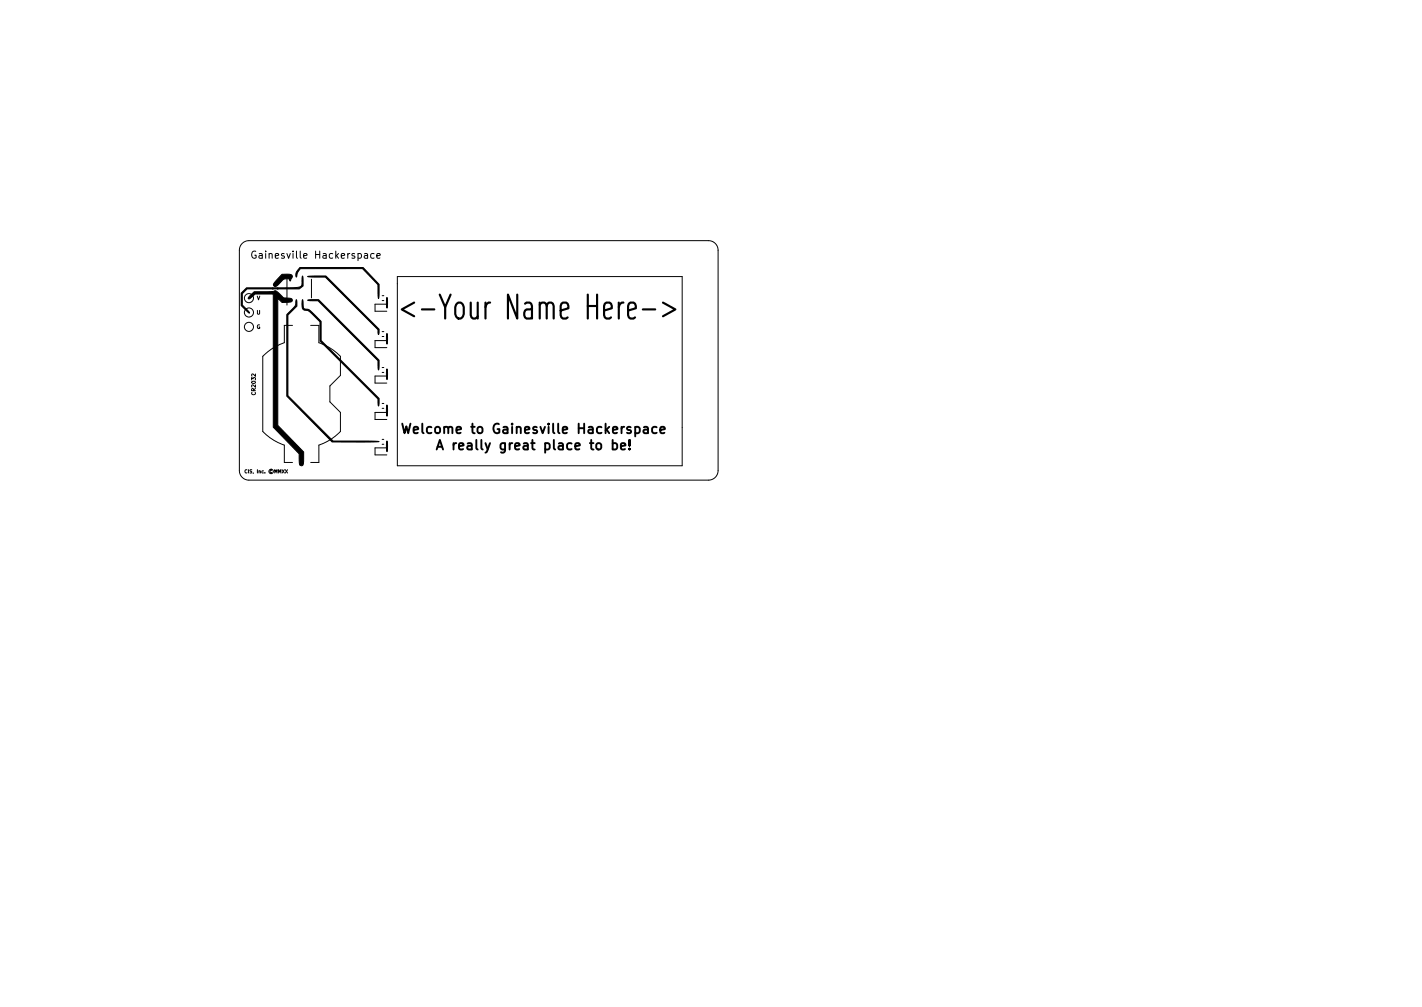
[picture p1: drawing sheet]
<svg xmlns="http://www.w3.org/2000/svg" width="297mm" height="210mm" viewBox="0 0 297 210" stroke-linecap="round" stroke-linejoin="round" font-family="sans-serif">
<defs><g id="words">
<text font-size="7" x="89.7" y="66.7">&lt;-Your Name Here-&gt;</text>
<g font-size="2.8">
<text x="87" y="90.5">Welcome to Gainesville Hackerspace</text>
<text x="94.5" y="93.9">A really great place to be!</text>
</g>
<text font-size="2.1" x="53.7" y="54">Gainesville Hackerspace</text>
<g font-size="1.1">
<text x="53.6" y="65.6">U</text>
<text x="53.6" y="62.6">V</text>
<text x="53.6" y="68.6">G</text>
<text x="53.4" y="82.3" transform="rotate(-90 53.4 82.3)">CR2032</text>
</g>
<text font-size="1" x="51.7" y="98.8">CIS, Inc. ©MMXX</text>
</g></defs>
<g fill="none" stroke="#000" stroke-width=".21">
<path d="M50.6 50.8l.7-.4 .7-.2h96a2 2 0 0 1 2 2v46a2 2 0 0 1-2 2h-96a2 2 0 0 1-2-2v-46l.1-.6zM53.4 52.5a.7 .7 0 0 0-.8 .7 .7 .7 0 0 0 .8 .7l.1-.6h-.3M59.9 58.3v5.4M65.1 58.3v3.9M78.7 53.4l.7-.1v-.3l-.5-.1-.2 .2 .1 .8h.6M83 57.7h59.5v39.5h-59.5zM57 60.1v.3M58 60.1v.3M61.1 67.9h-1.7v3.7a11.3 11.3 0 0 0-4.5 2.8v15.7a11.3 11.3 0 0 0 4.5 2.8v3.7h1.7M64.9 67.9h1.7v3.7l.4 .1a11.3 11.3 0 0 1 4.1 2.7v4l-2.2 2.2v3.3l2.2 2.2v4l-.3 .3a11.3 11.3 0 0 1-4.2 2.5v3.7h-1.7M79.8 61.7h.4M79.8 62.8h.4"/>
<path d="M79.8 69.2h.4M79.8 70.3h.4M79.8 76.7h.4M79.8 77.8h.4M80.8 63.5h-2.5v1.5h2.5M80.8 71.1h-2.5v1.5h2.5M80.8 78.5h-2.5v1.5h2.5M51.6 98.1a.31 .31 0 0 0-.4 .3 .31 .31 0 0 0 .4 .3M59.6 98.1l.5 .7M60.1 98.1l-.5 .7M79.8 84.2h.4M79.8 85.3h.4"/>
<path d="M79.8 91.7h.4M79.8 92.8h.4M80.8 86.1h-2.5v1.5h2.5M80.8 93.5h-2.5v1.5h2.5"/>
<circle cx="52" cy="62.2" r=".95"/>
<circle cx="52" cy="68.2" r=".95"/>
<circle cx="52" cy="65.2" r=".95"/>
</g>
<path d="M86.5 63.2l-2.6 1.4 2.6 1.4M138.5 63.2l2.6 1.4-2.6 1.4" fill="none" stroke="#000" stroke-width=".45"/>
<path d="M84 88.5l.5 2 .4-1.5 .4 1.5 .4-2M91.2 93.9l.7-2 .6 2M91.4 93.3h1M129.7 93.2l.9-.2-.1-.4-.5-.1-.3 .3 .1 1h.7M131.5 93.7v.2M131.5 91.9v1.2M137.2 89.2l-.6-.1-.4 .4v.6l.2 .3h.8M137.9 89.8l1-.2-.1-.4-.6-.1-.3 .3 .1 1h.8" fill="none" stroke="#000" stroke-width=".4"/>
<g fill="#000" stroke="#000" stroke-width=".21">
<path d="M58.9 57.3a2.87 2.87 0 0 1 2.1 .2l.1 .2-.4 .9-.2-.2a1.32 1.32 0 0 0-2 .6 1.18 1.18 0 0 1-1.2 .8l-.2-.2a1.83 1.83 0 0 1 .9-1.4zM50.4 61.2l1.1-1.1h5.5a20.2 20.2 0 0 0 5.8-.3 3.4 3.4 0 0 0 .3-2l.1-.2 .1 2.1-.8 .6h-10.9l-1 1v2.4l1.2 1.2 .3 .5-1.7-1.6zM62.6 55.9h13.3l3.3 3.5-.1 2.9-.1-.4v-2.5l-3.3-3.3h-13a2.5 2.5 0 0 0-.8 1.8l-.1-.5a2.26 2.26 0 0 1 .8-1.5zM52.4 61.5l.7-.6h3.4l.9-.2 .6 .3 1.2 1.2 1.3 .1 .5 .2 .1 .2-.2 .3-2 .2-.9-.9v26.5l5.4 5.6v2.4l-.2 .4h-.5l-.1-.3-.1-2.1-5.4-5.6v-27.8h-3.8l-1.3 1-.1-.2zM61.9 62.6l.1 1.3-1.9 1.9v16.8l9.5 9.5 9.6 .1-9.8 .1-9.5-9.6v-17l.9-1a2.12 2.12 0 0 0 1.1-2.1zM63.2 62.6l.1 .8a.91 .91 0 0 0 .2 1 .91 .91 0 0 0 .9 .2l2.7 2.5v4l12.1 12.1-.1 1.6-.1-1.5-12.2-12.1v-4l-2.4-2.3a1.08 1.08 0 0 1-1.3-1.4zM64.3 62.7l2.3-.1 12.6 12.6-.1 2.1-.1-2-12.6-12.5zM64.3 57.7l3.8-.1 11.1 11.1-.1 1.1-.1-.9-11-11zM80.8 62.1l.2 .9-.2 1.3-.1-.9zM80.8 69.6l.2 .9-.2 1.4-.1-.9zM80.8 77l.2 .9-.2 1.4-.1-.9zM80.8 84.6l.2 .9-.2 1.4-.1-.9z"/>
<path d="M80.8 92.1l.2 .9-.2 1.3-.1-.9z"/>
</g>
<use href="#words"/>
</svg>
